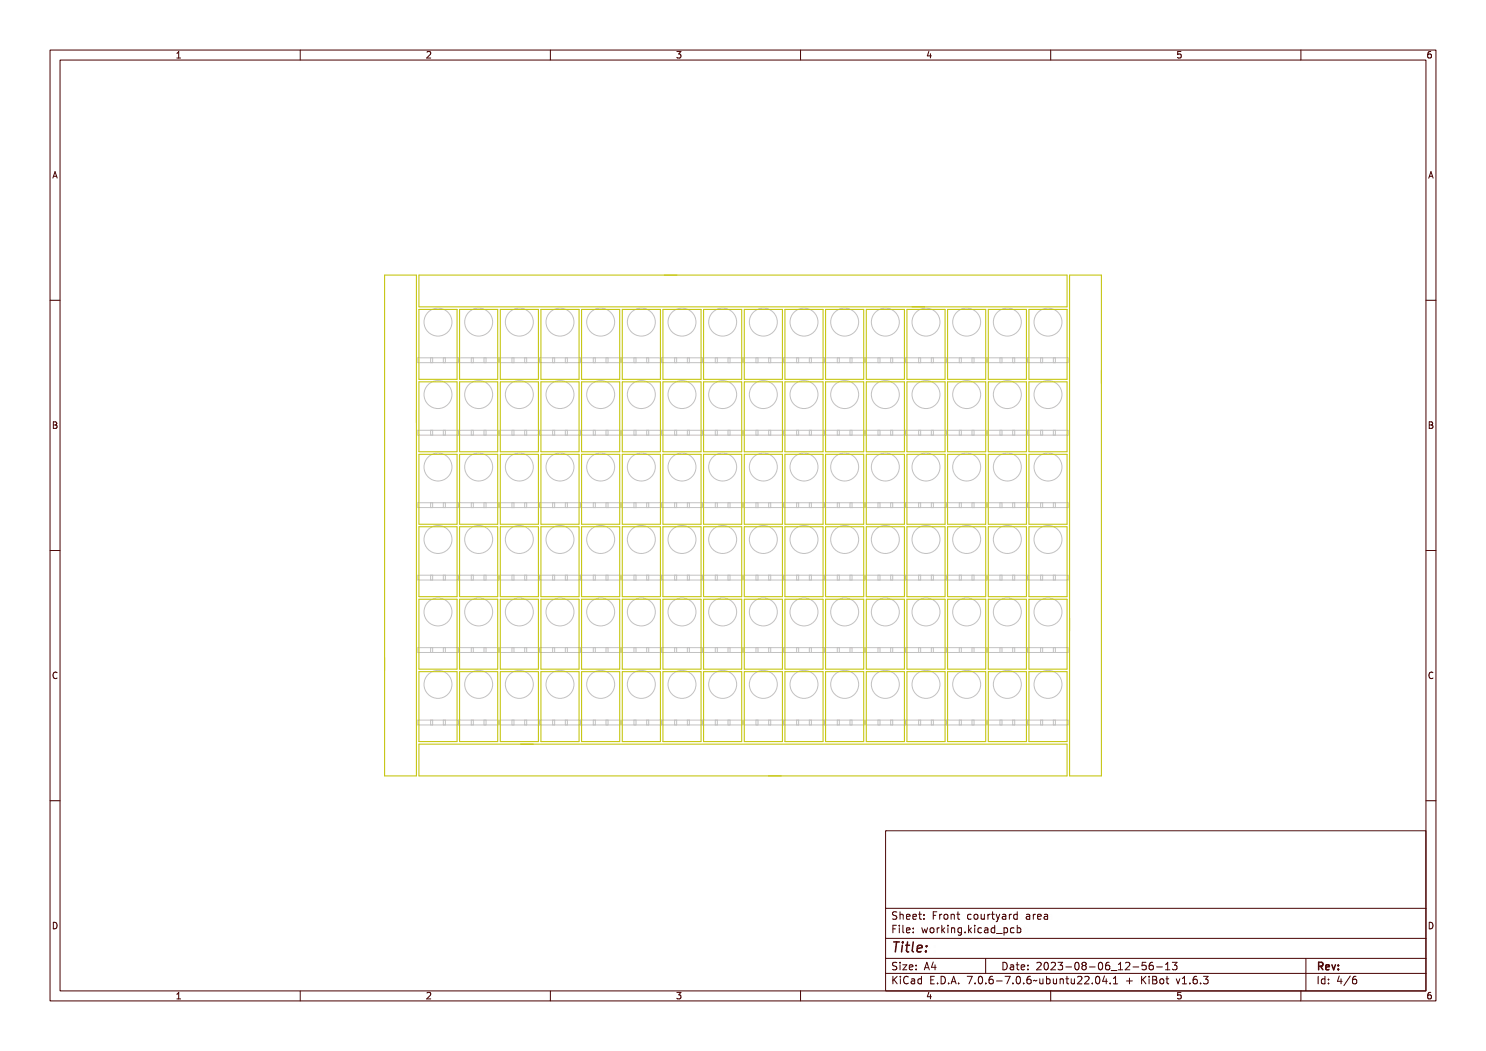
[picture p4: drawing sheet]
<svg xmlns="http://www.w3.org/2000/svg" width="297mm" height="210mm" viewBox="0 0 297 210" stroke-linecap="round" stroke-linejoin="round" font-family="sans-serif">
<defs><g id="words">
<text font-size="2.7" fill="#480000" x="178" y="190.3">Title:</text>
<g font-size="2" fill="#480000">
<text x="178" y="183.7">Sheet: Front courtyard area</text>
<text x="178" y="186.5">File: working.kicad_pcb</text>
<text x="178" y="193.9">Size: A4</text>
<text x="178" y="196.6">KiCad E.D.A. 7.0.6-7.0.6~ubuntu22.04.1 + KiBot v1.6.3</text>
<text x="200" y="193.9">Date: 2023-08-06_12-56-13</text>
<text x="263" y="196.6">Id: 4/6</text>
<text x="263" y="193.9">Rev:</text>
</g>
<g font-size="1.7" fill="#480000">
<text x="35" y="11.7">1</text>
<text x="85" y="11.7">2</text>
<text x="135" y="11.7">3</text>
<text x="185" y="11.7">4</text>
<text x="235" y="11.7">5</text>
<text x="285" y="11.7">6</text>
<text x="10.5" y="35.7">A</text>
<text x="285.5" y="35.7">A</text>
<text x="10.5" y="85.6">B</text>
<text x="285.5" y="85.6">B</text>
<text x="10.5" y="135.7">C</text>
<text x="285.5" y="135.7">C</text>
<text x="10.5" y="185.6">D</text>
<text x="285.5" y="185.6">D</text>
<text x="35" y="199.7">1</text>
<text x="85" y="199.7">2</text>
<text x="135" y="199.7">3</text>
<text x="185" y="199.7">4</text>
<text x="235" y="199.7">5</text>
<text x="285" y="199.7">6</text>
</g>
</g></defs>
<g fill="none" stroke="#c2c2c2" stroke-width=".2">
<path d="M83.5 71.5h8.1v1h-8.1zM86.1 71.5v1M86.5 71.5v1M88.6 71.5v1M89 71.5v1M91.7 71.5h8v1h-8zM94.2 71.5v1M94.6 71.5v1M96.7 71.5v1M97.1 71.5v1M99.8 71.5h8v1h-8zM102.3 71.5v1"/>
<path d="M102.7 71.5v1M104.9 71.5v1M105.3 71.5v1M107.9 71.5h8v1h-8zM110.5 71.5v1M110.9 71.5v1M113 71.5v1M113.4 71.5v1M116 71.5h8.1v1h-8.1zM118.6 71.5v1M119 71.5v1M121.1 71.5v1"/>
<path d="M121.5 71.5v1M124.2 71.5h8v1h-8zM126.7 71.5v1M127.1 71.5v1M129.2 71.5v1M129.7 71.5v1M132.3 71.5h8v1h-8zM134.8 71.5v1M135.2 71.5v1M137.4 71.5v1M137.8 71.5v1M140.4 71.5h8.1v1h-8.1z"/>
<path d="M143 71.5v1M143.4 71.5v1M145.5 71.5v1M145.9 71.5v1M148.6 71.5h8v1h-8zM151.1 71.5v1M151.5 71.5v1M153.6 71.5v1M154 71.5v1M156.7 71.5h8v1h-8zM159.2 71.5v1M159.6 71.5v1"/>
<path d="M161.8 71.5v1M162.2 71.5v1M164.8 71.5h8v1h-8zM167.3 71.5v1M167.8 71.5v1M169.9 71.5v1M170.3 71.5v1M172.9 71.5h8.1v1h-8.1zM175.5 71.5v1M175.9 71.5v1M178 71.5v1M178.4 71.5v1"/>
<path d="M181.1 71.5h8v1h-8zM183.6 71.5v1M184 71.5v1M186.1 71.5v1M186.6 71.5v1M189.2 71.5h8v1h-8zM191.7 71.5v1M192.1 71.5v1M194.3 71.5v1M194.7 71.5v1M197.3 71.5h8v1h-8zM199.9 71.5v1"/>
<path d="M200.3 71.5v1M202.4 71.5v1M202.8 71.5v1M205.4 71.5h8.1v1h-8.1zM208 71.5v1M208.4 71.5v1M210.5 71.5v1M210.9 71.5v1M83.5 86h8.1v.9h-8.1zM86.1 86v.9M86.5 86v.9M88.6 86v.9"/>
<path d="M89 86v.9M91.7 86h8v.9h-8zM94.2 86v.9M94.6 86v.9M96.7 86v.9M97.1 86v.9M99.8 86h8v.9h-8zM102.3 86v.9M102.7 86v.9M104.9 86v.9M105.3 86v.9M107.9 86h8v.9h-8z"/>
<path d="M110.5 86v.9M110.9 86v.9M113 86v.9M113.4 86v.9M116 86h8.1v.9h-8.1zM118.6 86v.9M119 86v.9M121.1 86v.9M121.5 86v.9M124.2 86h8v.9h-8zM126.7 86v.9M127.1 86v.9"/>
<path d="M129.2 86v.9M129.7 86v.9M132.3 86h8v.9h-8zM134.8 86v.9M135.2 86v.9M137.4 86v.9M137.8 86v.9M140.4 86h8.1v.9h-8.1zM143 86v.9M143.4 86v.9M145.5 86v.9M145.9 86v.9"/>
<path d="M148.6 86h8v.9h-8zM151.1 86v.9M151.5 86v.9M153.6 86v.9M154 86v.9M156.7 86h8v.9h-8zM159.2 86v.9M159.6 86v.9M161.8 86v.9M162.2 86v.9M164.8 86h8v.9h-8zM167.3 86v.9"/>
<path d="M167.8 86v.9M169.9 86v.9M170.3 86v.9M172.9 86h8.1v.9h-8.1zM175.5 86v.9M175.9 86v.9M178 86v.9M178.4 86v.9M181.1 86h8v.9h-8zM183.6 86v.9M184 86v.9M186.1 86v.9"/>
<path d="M186.6 86v.9M189.2 86h8v.9h-8zM191.7 86v.9M192.1 86v.9M194.3 86v.9M194.7 86v.9M197.3 86h8v.9h-8zM199.9 86v.9M200.3 86v.9M202.4 86v.9M202.8 86v.9M205.4 86h8.1v.9h-8.1z"/>
<path d="M208 86v.9M208.4 86v.9M210.5 86v.9M210.9 86v.9M83.5 100.5h8.1v.9h-8.1zM83.5 114.9h8.1v1h-8.1zM86.1 100.5v.9M86.1 114.9v1M86.5 100.5v.9M86.5 114.9v1M88.6 100.5v.9M88.6 114.9v1"/>
<path d="M89 100.5v.9M89 114.9v1M91.7 100.5h8v.9h-8zM91.7 114.9h8v1h-8zM94.2 100.5v.9M94.2 114.9v1M94.6 100.5v.9M94.6 114.9v1M96.7 100.5v.9M96.7 114.9v1M97.1 100.5v.9M97.1 114.9v1"/>
<path d="M99.8 100.5h8v.9h-8zM99.8 114.9h8v1h-8zM102.3 100.5v.9M102.3 114.9v1M102.7 100.5v.9M102.7 114.9v1M104.9 100.5v.9M104.9 114.9v1M105.3 100.5v.9M105.3 114.9v1M107.9 100.5h8v.9h-8zM107.9 114.9h8v1h-8z"/>
<path d="M110.5 100.5v.9M110.5 114.9v1M110.9 100.5v.9M110.9 114.9v1M113 100.5v.9M113 114.9v1M113.4 100.5v.9M113.4 114.9v1M116 100.5h8.1v.9h-8.1zM116 114.9h8.1v1h-8.1zM118.6 100.5v.9M118.6 114.9v1"/>
<path d="M119 100.5v.9M119 114.9v1M121.1 100.5v.9M121.1 114.9v1M121.5 100.5v.9M121.5 114.9v1M124.2 100.5h8v.9h-8zM124.2 114.9h8v1h-8zM126.7 100.5v.9M126.7 114.9v1M127.1 100.5v.9M127.1 114.9v1"/>
<path d="M129.2 100.5v.9M129.2 114.9v1M129.7 100.5v.9M129.7 114.9v1M132.3 100.5h8v.9h-8zM132.3 114.9h8v1h-8zM134.8 100.5v.9M134.8 114.9v1M135.2 100.5v.9M135.2 114.9v1M137.4 100.5v.9M137.4 114.9v1"/>
<path d="M137.8 100.5v.9M137.8 114.9v1M140.4 100.5h8.1v.9h-8.1zM140.4 114.9h8.1v1h-8.1zM143 100.5v.9M143 114.9v1M143.4 100.5v.9M143.4 114.9v1M145.5 100.5v.9M145.5 114.9v1M145.9 100.5v.9M145.9 114.9v1"/>
<path d="M148.6 100.5h8v.9h-8zM148.6 114.9h8v1h-8zM151.1 100.5v.9M151.1 114.9v1M151.5 100.5v.9M151.5 114.9v1M153.6 100.5v.9M153.6 114.9v1M154 100.5v.9M154 114.9v1M156.7 100.5h8v.9h-8zM156.7 114.9h8v1h-8z"/>
<path d="M159.2 100.5v.9M159.2 114.9v1M159.6 100.5v.9M159.6 114.9v1M161.8 100.5v.9M161.8 114.9v1M162.2 100.5v.9M162.2 114.9v1M164.8 100.5h8v.9h-8zM164.8 114.9h8v1h-8zM167.3 100.5v.9M167.3 114.9v1"/>
<path d="M167.8 100.5v.9M167.8 114.9v1M169.9 100.5v.9M169.9 114.9v1M170.3 100.5v.9M170.3 114.9v1M172.9 100.5h8.1v.9h-8.1zM172.9 114.9h8.1v1h-8.1zM175.5 100.5v.9M175.5 114.9v1M175.9 100.5v.9M175.9 114.9v1"/>
<path d="M178 100.5v.9M178 114.9v1M178.4 100.5v.9M178.4 114.9v1M181.1 100.5h8v.9h-8zM181.1 114.9h8v1h-8zM183.6 100.5v.9M183.6 114.9v1M184 100.5v.9M184 114.9v1M186.1 100.5v.9M186.1 114.9v1"/>
<path d="M186.6 100.5v.9M186.6 114.9v1M189.2 100.5h8v.9h-8zM189.2 114.9h8v1h-8zM191.7 100.5v.9M191.7 114.9v1M192.1 100.5v.9M192.1 114.9v1M194.3 100.5v.9M194.3 114.9v1M194.7 100.5v.9M194.7 114.9v1"/>
<path d="M197.3 100.5h8v.9h-8zM197.3 114.9h8v1h-8zM199.9 100.5v.9M199.9 114.9v1M200.3 100.5v.9M200.3 114.9v1M202.4 100.5v.9M202.4 114.9v1M202.8 100.5v.9M202.8 114.9v1M205.4 100.5h8.1v.9h-8.1zM205.4 114.9h8.1v1h-8.1z"/>
<path d="M208 100.5v.9M208 114.9v1M208.4 100.5v.9M208.4 114.9v1M210.5 100.5v.9M210.5 114.9v1M210.9 100.5v.9M210.9 114.9v1M83.5 129.4h8.1v1h-8.1zM86.1 129.4v1M86.5 129.4v1M88.6 129.4v1"/>
<path d="M89 129.4v1M91.7 129.4h8v1h-8zM94.2 129.4v1M94.6 129.4v1M96.7 129.4v1M97.1 129.4v1M99.8 129.4h8v1h-8zM102.3 129.4v1M102.7 129.4v1M104.9 129.4v1M105.3 129.4v1M107.9 129.4h8v1h-8z"/>
<path d="M110.5 129.4v1M110.9 129.4v1M113 129.4v1M113.4 129.4v1M116 129.4h8.1v1h-8.1zM118.6 129.4v1M119 129.4v1M121.1 129.4v1M121.5 129.4v1M124.2 129.4h8v1h-8zM126.7 129.4v1M127.1 129.4v1"/>
<path d="M129.2 129.4v1M129.7 129.4v1M132.3 129.4h8v1h-8zM134.8 129.4v1M135.2 129.4v1M137.4 129.4v1M137.8 129.4v1M140.4 129.4h8.1v1h-8.1zM143 129.4v1M143.4 129.4v1M145.5 129.4v1M145.9 129.4v1"/>
<path d="M148.6 129.4h8v1h-8zM151.1 129.4v1M151.5 129.4v1M153.6 129.4v1M154 129.4v1M156.7 129.4h8v1h-8zM159.2 129.4v1M159.6 129.4v1M161.8 129.4v1M162.2 129.4v1M164.8 129.4h8v1h-8zM167.3 129.4v1"/>
<path d="M167.8 129.4v1M169.9 129.4v1M170.3 129.4v1M172.9 129.4h8.1v1h-8.1zM175.5 129.4v1M175.9 129.4v1M178 129.4v1M178.4 129.4v1M181.1 129.4h8v1h-8zM183.6 129.4v1M184 129.4v1M186.1 129.4v1"/>
<path d="M186.6 129.4v1M189.2 129.4h8v1h-8zM191.7 129.4v1M192.1 129.4v1M194.3 129.4v1M194.7 129.4v1M197.3 129.4h8v1h-8zM199.9 129.4v1M200.3 129.4v1M202.4 129.4v1M202.8 129.4v1M205.4 129.4h8.1v1h-8.1z"/>
<path d="M208 129.4v1M208.4 129.4v1M210.5 129.4v1M210.9 129.4v1M83.5 143.9h8.1v1h-8.1zM86.1 143.9v1M86.5 143.9v1M88.6 143.9v1M89 143.9v1M91.7 143.9h8v1h-8zM94.2 143.9v1M94.6 143.9v1"/>
<path d="M96.7 143.9v1M97.1 143.9v1M99.8 143.9h8v1h-8zM102.3 143.9v1M102.7 143.9v1M104.9 143.9v1M105.3 143.9v1M107.9 143.9h8v1h-8zM110.5 143.9v1M110.9 143.9v1M113 143.9v1M113.4 143.9v1"/>
<path d="M116 143.9h8.1v1h-8.1zM118.6 143.9v1M119 143.9v1M121.1 143.9v1M121.5 143.9v1M124.2 143.9h8v1h-8zM126.7 143.9v1M127.1 143.9v1M129.2 143.9v1M129.7 143.9v1M132.3 143.9h8v1h-8zM134.8 143.9v1"/>
<path d="M135.2 143.9v1M137.4 143.9v1M137.8 143.9v1M140.4 143.9h8.1v1h-8.1zM143 143.9v1M143.4 143.9v1M145.5 143.9v1M145.9 143.9v1M148.6 143.9h8v1h-8zM151.1 143.9v1M151.5 143.9v1M153.6 143.9v1"/>
<path d="M154 143.9v1M156.7 143.9h8v1h-8zM159.2 143.9v1M159.6 143.9v1M161.8 143.9v1M162.2 143.9v1M164.8 143.9h8v1h-8zM167.3 143.9v1M167.8 143.9v1M169.9 143.9v1M170.3 143.9v1M172.9 143.9h8.1v1h-8.1z"/>
<path d="M175.5 143.9v1M175.9 143.9v1M178 143.9v1M178.4 143.9v1M181.1 143.9h8v1h-8zM183.6 143.9v1M184 143.9v1M186.1 143.9v1M186.6 143.9v1M189.2 143.9h8v1h-8zM191.7 143.9v1M192.1 143.9v1"/>
<path d="M194.3 143.9v1M194.7 143.9v1M197.3 143.9h8v1h-8zM199.9 143.9v1M200.3 143.9v1M202.4 143.9v1M202.8 143.9v1M205.4 143.9h8.1v1h-8.1zM208 143.9v1M208.4 143.9v1M210.5 143.9v1M210.9 143.9v1"/>
<circle cx="87.5" cy="78.8" r="2.79"/>
<circle cx="87.5" cy="64.4" r="2.79"/>
<circle cx="95.7" cy="78.8" r="2.79"/>
<circle cx="95.7" cy="64.4" r="2.79"/>
<circle cx="103.8" cy="78.8" r="2.79"/>
<circle cx="103.8" cy="64.4" r="2.79"/>
<circle cx="111.9" cy="78.8" r="2.79"/>
<circle cx="111.9" cy="64.4" r="2.79"/>
<circle cx="120.1" cy="78.8" r="2.79"/>
<circle cx="120.1" cy="64.4" r="2.79"/>
<circle cx="128.2" cy="78.8" r="2.79"/>
<circle cx="128.2" cy="64.4" r="2.79"/>
<circle cx="136.3" cy="78.8" r="2.79"/>
<circle cx="136.3" cy="64.4" r="2.79"/>
<circle cx="144.4" cy="78.8" r="2.79"/>
<circle cx="144.4" cy="64.4" r="2.79"/>
<circle cx="152.6" cy="78.8" r="2.79"/>
<circle cx="152.6" cy="64.4" r="2.79"/>
<circle cx="160.7" cy="78.8" r="2.79"/>
<circle cx="160.7" cy="64.4" r="2.79"/>
<circle cx="168.8" cy="78.8" r="2.79"/>
<circle cx="168.8" cy="64.4" r="2.79"/>
<circle cx="176.9" cy="78.8" r="2.79"/>
<circle cx="176.9" cy="64.4" r="2.79"/>
<circle cx="185.1" cy="78.8" r="2.79"/>
<circle cx="185.1" cy="64.4" r="2.79"/>
<circle cx="193.2" cy="78.8" r="2.79"/>
<circle cx="193.2" cy="64.4" r="2.79"/>
<circle cx="201.3" cy="78.8" r="2.79"/>
<circle cx="201.3" cy="64.4" r="2.79"/>
<circle cx="209.5" cy="78.8" r="2.79"/>
<circle cx="209.5" cy="64.4" r="2.79"/>
<circle cx="87.5" cy="93.3" r="2.79"/>
<circle cx="95.7" cy="93.3" r="2.79"/>
<circle cx="103.8" cy="93.3" r="2.79"/>
<circle cx="111.9" cy="93.3" r="2.79"/>
<circle cx="120.1" cy="93.3" r="2.79"/>
<circle cx="128.2" cy="93.3" r="2.79"/>
<circle cx="136.3" cy="93.3" r="2.79"/>
<circle cx="144.4" cy="93.3" r="2.79"/>
<circle cx="152.6" cy="93.3" r="2.79"/>
<circle cx="160.7" cy="93.3" r="2.79"/>
<circle cx="168.8" cy="93.3" r="2.79"/>
<circle cx="176.9" cy="93.3" r="2.79"/>
<circle cx="185.1" cy="93.3" r="2.79"/>
<circle cx="193.2" cy="93.3" r="2.79"/>
<circle cx="201.3" cy="93.3" r="2.79"/>
<circle cx="209.5" cy="93.3" r="2.79"/>
<circle cx="87.5" cy="107.8" r="2.79"/>
<circle cx="95.7" cy="107.8" r="2.79"/>
<circle cx="103.8" cy="107.8" r="2.79"/>
<circle cx="111.9" cy="107.8" r="2.79"/>
<circle cx="120.1" cy="107.8" r="2.79"/>
<circle cx="128.2" cy="107.8" r="2.79"/>
<circle cx="136.3" cy="107.8" r="2.79"/>
<circle cx="144.4" cy="107.8" r="2.79"/>
<circle cx="152.6" cy="107.8" r="2.79"/>
<circle cx="160.7" cy="107.8" r="2.79"/>
<circle cx="168.8" cy="107.8" r="2.79"/>
<circle cx="176.9" cy="107.8" r="2.79"/>
<circle cx="185.1" cy="107.8" r="2.79"/>
<circle cx="193.2" cy="107.8" r="2.79"/>
<circle cx="201.3" cy="107.8" r="2.79"/>
<circle cx="209.5" cy="107.8" r="2.79"/>
<circle cx="87.5" cy="136.8" r="2.79"/>
<circle cx="87.5" cy="122.3" r="2.79"/>
<circle cx="95.7" cy="136.8" r="2.79"/>
<circle cx="95.7" cy="122.3" r="2.79"/>
<circle cx="103.8" cy="136.8" r="2.79"/>
<circle cx="103.8" cy="122.3" r="2.79"/>
<circle cx="111.9" cy="136.8" r="2.79"/>
<circle cx="111.9" cy="122.3" r="2.79"/>
<circle cx="120.1" cy="136.8" r="2.79"/>
<circle cx="120.1" cy="122.3" r="2.79"/>
<circle cx="128.2" cy="136.8" r="2.79"/>
<circle cx="128.2" cy="122.3" r="2.79"/>
<circle cx="136.3" cy="136.8" r="2.79"/>
<circle cx="136.3" cy="122.3" r="2.79"/>
<circle cx="144.4" cy="136.8" r="2.79"/>
<circle cx="144.4" cy="122.3" r="2.79"/>
<circle cx="152.6" cy="136.8" r="2.79"/>
<circle cx="152.6" cy="122.3" r="2.79"/>
<circle cx="160.7" cy="136.8" r="2.79"/>
<circle cx="160.7" cy="122.3" r="2.79"/>
<circle cx="168.8" cy="136.8" r="2.79"/>
<circle cx="168.8" cy="122.3" r="2.79"/>
<circle cx="176.9" cy="136.8" r="2.79"/>
<circle cx="176.9" cy="122.3" r="2.79"/>
<circle cx="185.1" cy="136.8" r="2.79"/>
<circle cx="185.1" cy="122.3" r="2.79"/>
<circle cx="193.2" cy="136.8" r="2.79"/>
<circle cx="193.2" cy="122.3" r="2.79"/>
<circle cx="201.3" cy="136.8" r="2.79"/>
<circle cx="201.3" cy="122.3" r="2.79"/>
<circle cx="209.5" cy="136.8" r="2.79"/>
<circle cx="209.5" cy="122.3" r="2.79"/>
</g>
<g fill="none" stroke="#c2c200" stroke-width=".2">
<path d="M76.9 55h6.3v100h-6.3zM83.7 55h129.6v6.3h-129.6zM213.8 55h6.3v100h-6.3zM83.7 76.3h7.7v14h-7.7zM83.7 61.8h7.7v14h-7.7zM91.9 76.3h7.6v14h-7.6zM91.9 61.8h7.6v14h-7.6zM100 76.3h7.6v14h-7.6zM100 61.8h7.6v14h-7.6zM108.1 76.3h7.6v14h-7.6zM108.1 61.8h7.6v14h-7.6zM116.2 76.3h7.7v14h-7.7z"/>
<path d="M116.2 61.8h7.7v14h-7.7zM124.4 61.8h7.6v14h-7.6zM124.4 76.3h7.6v14h-7.6zM132.5 76.3h7.6v14h-7.6zM132.5 61.8h7.6v14h-7.6zM140.6 76.3h7.6v14h-7.6zM140.6 61.8h7.6v14h-7.6zM148.8 76.3h7.6v14h-7.6zM148.8 61.8h7.6v14h-7.6zM156.9 76.3h7.6v14h-7.6zM156.9 61.8h7.6v14h-7.6zM165 76.3h7.6v14h-7.6z"/>
<path d="M165 61.8h7.6v14h-7.6zM173.1 76.3h7.7v14h-7.7zM173.1 61.8h7.7v14h-7.7zM181.3 76.3h7.6v14h-7.6zM181.3 61.8h7.6v14h-7.6zM189.4 76.3h7.6v14h-7.6zM189.4 61.8h7.6v14h-7.6zM197.5 76.3h7.6v14h-7.6zM197.5 61.8h7.6v14h-7.6zM205.7 76.3h7.6v14h-7.6zM205.7 61.8h7.6v14h-7.6zM83.7 90.8h7.7v14h-7.7z"/>
<path d="M91.9 90.8h7.6v14h-7.6zM100 90.8h7.6v14h-7.6zM108.1 90.8h7.6v14h-7.6zM116.2 90.8h7.7v14h-7.7zM124.4 90.8h7.6v14h-7.6zM132.5 90.8h7.6v14h-7.6zM140.6 90.8h7.6v14h-7.6zM148.8 90.8h7.6v14h-7.6zM156.9 90.8h7.6v14h-7.6zM165 90.8h7.6v14h-7.6zM173.1 90.8h7.7v14h-7.7zM181.3 90.8h7.6v14h-7.6z"/>
<path d="M189.4 90.8h7.6v14h-7.6zM197.5 90.8h7.6v14h-7.6zM205.7 90.8h7.6v14h-7.6zM83.7 119.7h7.7v14h-7.7zM83.7 105.3h7.7v13.9h-7.7zM91.9 105.3h7.6v13.9h-7.6zM91.9 119.7h7.6v14h-7.6zM100 119.7h7.6v14h-7.6zM100 105.3h7.6v13.9h-7.6zM108.1 119.7h7.6v14h-7.6zM108.1 105.3h7.6v13.9h-7.6zM116.2 119.7h7.7v14h-7.7z"/>
<path d="M116.2 105.3h7.7v13.9h-7.7zM124.4 105.3h7.6v13.9h-7.6zM124.4 119.7h7.6v14h-7.6zM132.5 119.7h7.6v14h-7.6zM132.5 105.3h7.6v13.9h-7.6zM140.6 119.7h7.6v14h-7.6zM140.6 105.3h7.6v13.9h-7.6zM148.8 119.7h7.6v14h-7.6zM148.8 105.3h7.6v13.9h-7.6zM156.9 119.7h7.6v14h-7.6zM156.9 105.3h7.6v13.9h-7.6zM165 105.3h7.6v13.9h-7.6z"/>
<path d="M165 119.7h7.6v14h-7.6zM173.1 105.3h7.7v13.9h-7.7zM173.1 119.7h7.7v14h-7.7zM181.3 119.7h7.6v14h-7.6zM181.3 105.3h7.6v13.9h-7.6zM189.4 119.7h7.6v14h-7.6zM189.4 105.3h7.6v13.9h-7.6zM197.5 119.7h7.6v14h-7.6zM197.5 105.3h7.6v13.9h-7.6zM205.7 119.7h7.6v14h-7.6zM205.7 105.3h7.6v13.9h-7.6zM83.7 134.2h7.7v14h-7.7z"/>
<path d="M91.9 134.2h7.6v14h-7.6zM100 134.2h7.6v14h-7.6zM108.1 134.2h7.6v14h-7.6zM116.2 134.2h7.7v14h-7.7zM124.4 134.2h7.6v14h-7.6zM132.5 134.2h7.6v14h-7.6zM140.6 134.2h7.6v14h-7.6zM148.8 134.2h7.6v14h-7.6zM156.9 134.2h7.6v14h-7.6zM165 134.2h7.6v14h-7.6zM173.1 134.2h7.7v14h-7.7zM181.3 134.2h7.6v14h-7.6z"/>
<path d="M189.4 134.2h7.6v14h-7.6zM197.5 134.2h7.6v14h-7.6zM205.7 134.2h7.6v14h-7.6zM83.7 148.7h129.6v6.3h-129.6z"/>
</g>
<g fill="none" stroke="#480000" stroke-width=".2">
<path d="M10 10h277v190h-277zM12 12h273v186h-273zM60 10v2M110 10v2M160 10v2M210 10v2M260 10v2M10 60h2M285 60h2M10 110h2M285 110h2M10 160h2"/>
<path d="M285 160h2M177 166h108v32h-108zM60 198v2M110 198v2M160 198v2M177 181.5h108M177 187.5h108M177 191.5h108M177 194.5h108M178.1 195.2h.2v.6l.6-.6h.3l-.6 .6 .6 .8h-.2l-.5-.7-.2 .2v.5h-.2zM178.2 185h.9v.2h-.7v.4h.6v.2h-.6v.7h-.2zM178.3 182.4l.5-.1h.2v.2a.31 .31 0 0 0-.5-.1 .31 .31 0 0 0 0 .5 .5 .5 0 0 1 .6 .6 .5 .5 0 0 1-.8 .2l-.1-.2a.34 .34 0 0 0 .4 .1 .34 .34 0 0 0 .1-.5 .47 .47 0 0 1-.5-.2 .47 .47 0 0 1 .1-.5z"/>
<path d="M178.3 192.5l.5-.1h.2v.2a.31 .31 0 0 0-.5-.1 .31 .31 0 0 0 0 .5 .5 .5 0 0 1 .6 .6 .5 .5 0 0 1-.8 .2l-.1-.2a.34 .34 0 0 0 .4 .1 .34 .34 0 0 0 .1-.5 .47 .47 0 0 1-.5-.2 .47 .47 0 0 1 .1-.5zM179.4 182.2h.2v.6a.35 .35 0 0 1 .4-.1 .35 .35 0 0 1 .2 .4v.6h-.2v-.8h-.4v.8h-.2zM179.5 185.4h.4v.9h.4v.2h-.9v-.2h.3v-.8h-.2zM179.5 192.8h.4v.9h.4v.1h-.9v-.1h.3v-.8h-.2zM179.5 195.6h.4v.9h.4v.1h-.9v-.1h.3v-.8h-.2zM179.7 184.9h.2v.3h-.2zM179.7 192.3h.2v.3h-.2zM179.7 195.1h.2v.3h-.2zM180.6 184.9h.4v1.3l.4 .1v.2l-.5-.2v-1.2h-.3zM180.6 192.8h.8l-.6 .9h.6v.1h-.8l.6-.9h-.6zM180.7 182.8l.1-.1a.49 .49 0 0 1 .5 0 .49 .49 0 0 1 .2 .5h-.8a.42 .42 0 0 0 .3 .4 .42 .42 0 0 0 .4-.1 .47 .47 0 0 1-.4 .3 .47 .47 0 0 1-.4-.3zM180.7 195.4a.4 .4 0 0 1 .4-.3 .4 .4 0 0 1 .4 .3 .56 .56 0 0 0-.8 .4 .56 .56 0 0 0 .5 .7l.3-.1a.43 .43 0 0 1-.5 .3 .43 .43 0 0 1-.4-.4v-.6z"/>
<path d="M180.8 182.9l.4-.1 .1 .3h-.6zM181.8 195.6l.3-.1a.43 .43 0 0 1 .5 .5v.6h-.1v-.1a.38 .38 0 0 1-.5 .2 .38 .38 0 0 1-.2-.5 .38 .38 0 0 1 .4-.2h.3a.35 .35 0 0 0-.3-.4 .35 .35 0 0 0-.4 .2zM181.9 182.8l.1-.1a.49 .49 0 0 1 .5 0 .49 .49 0 0 1 .2 .5h-.8a.42 .42 0 0 0 .3 .4 .42 .42 0 0 0 .5-.1 .47 .47 0 0 1-.5 .3 .47 .47 0 0 1-.4-.3zM181.9 185.5l.1-.1a.49 .49 0 0 1 .5 0 .49 .49 0 0 1 .2 .5h-.8a.42 .42 0 0 0 .3 .4 .42 .42 0 0 0 .5-.1 .47 .47 0 0 1-.5 .3 .47 .47 0 0 1-.4-.3zM181.9 192.9l.1-.1a.49 .49 0 0 1 .5 0 .49 .49 0 0 1 .2 .5h-.8a.42 .42 0 0 0 .3 .4 .42 .42 0 0 0 .5-.1 .47 .47 0 0 1-.5 .3 .47 .47 0 0 1-.4-.3zM182 196.2l.5-.1a.31 .31 0 0 1-.2 .4 .31 .31 0 0 1-.4-.1zM182 182.9l.4-.1 .1 .3h-.6zM182 185.6l.4-.1 .1 .3h-.6zM182 193l.4-.1 .1 .3h-.6zM183 195.7l.4-.2 .2 .2v-.6h.2v1.5h-.2v-.1a.42 .42 0 0 1-.5 .1 .42 .42 0 0 1-.2-.5zM183.2 195.8l.1-.1a.4 .4 0 0 1 .3 .4 .4 .4 0 0 1-.3 .4l-.2-.2zM183.2 182.3h.2v.4h.4v.1h-.4v.7l.4 .1v.1h-.4l-.1-.1-.1-.8h-.3v-.1h.3z"/>
<path d="M183.3 185.4h.2v.3h-.2zM183.3 186.2h.2v.3h-.2zM183.3 192.8h.2v.3h-.2zM183.3 193.6h.2v.2h-.2zM184.5 182.7h.2v.3h-.2zM184.5 183.5h.2v.2h-.2zM185.2 185.4h.2l.2 .8 .1-.5h.2l.2 .5 .1-.8h.2l-.2 1.1h-.2l-.2-.7-.2 .7h-.1zM185.4 195.2h.9v.2h-.7v.4h.6v.2h-.6v.5h.7v.1h-.9zM185.7 192.4h.2l.5 1.4h-.2l-.1-.3h-.5l-.1 .3h-.2zM185.8 192.6l.2 .7h-.4zM186.6 182.3h.9v.2h-.7v.4h.6v.2h-.6v.6h-.2zM186.8 185.6l.1-.1a.39 .39 0 0 1 .4 .4 .39 .39 0 0 1-.4 .4l-.1-.2z"/>
<path d="M186.9 196.4h.2v.2h-.2zM187.1 192.4h.2v.9h.2v.2h-.2v.3h-.2v-.3h-.6zM187.1 192.6v.7h-.4zM187.8 195.2a.76 .76 0 0 1 .9 .7 .76 .76 0 0 1-.9 .7zM188 195.4a.57 .57 0 0 1 .5 .5 .57 .57 0 0 1-.5 .6zM188 182.7h.2v.2v-.1a.29 .29 0 0 1 .3-.2 .29 .29 0 0 1 .3 .3 .37 .37 0 0 0-.5-.1 .37 .37 0 0 0-.1 .4v.5h-.2zM188 185.4h.2v.2v-.1a.29 .29 0 0 1 .3-.2 .29 .29 0 0 1 .3 .3 .37 .37 0 0 0-.5-.1 .37 .37 0 0 0-.1 .4v.6h-.2zM189.1 184.9h.1v.9l.5-.4h.2l-.4 .4 .5 .7h-.2l-.4-.6-.2 .1v.5h-.1zM189.2 182.9l.1-.1a.39 .39 0 0 1 .4 .4 .39 .39 0 0 1-.4 .4l-.1-.2zM189.3 196.4h.3v.2h-.3zM190.2 182.7h.2v.1a.35 .35 0 0 1 .4-.1 .35 .35 0 0 1 .3 .4v.6h-.2l-.1-.8h-.3l-.1 .8h-.2zM190.3 185.4h.4v.9h.4v.2h-.9v-.2h.4v-.8h-.3z"/>
<path d="M190.5 195.2h.3l.4 1.4h-.2l-.1-.3h-.5l-.1 .3h-.2zM190.6 184.9h.1v.3h-.1zM190.6 195.4l.2 .7h-.4zM191.4 185.4h.2v.1a.35 .35 0 0 1 .4-.1 .35 .35 0 0 1 .3 .4v.7h-.2l-.1-.9h-.3l-.1 .9h-.2zM191.7 182.3h.1v.4h.4v.1h-.4v.7l.4 .1v.1h-.4l-.1-.1v-.8h-.3v-.1h.3zM191.7 196.4h.3v.2h-.3zM192.7 185.5l.3-.2 .3 .2v-.1h.2v1a.53 .53 0 0 1-.8 .4v-.2a.36 .36 0 0 0 .4 .1 .36 .36 0 0 0 .2-.4l-.1 .1a.53 .53 0 0 1-.7-.3 .53 .53 0 0 1 .2-.6zM192.8 185.6l.1-.1a.39 .39 0 0 1 .4 .4 .39 .39 0 0 1-.4 .4l-.1-.2zM193.8 195.2h.9l-.5 1.4h-.2l.5-1.2h-.7zM194 182.8a.39 .39 0 0 1 .4-.2 .39 .39 0 0 1 .3 .3 .4 .4 0 0 0-.6 0 .4 .4 0 0 0 0 .6 .4 .4 0 0 0 .6 0 .45 .45 0 0 1-.6 .3 .45 .45 0 0 1-.3-.6zM194.1 186.2h.3v.3h-.3zM195.1 184.9h.2v.9l.4-.4h.3l-.5 .4 .5 .7h-.2l-.4-.6-.1 .1v.5h-.2z"/>
<path d="M195.2 182.9l.1-.1a.39 .39 0 0 1 .4 .4 .39 .39 0 0 1-.4 .4l-.1-.2zM195.3 196.4h.3v.2h-.3zM196.2 182.7h.2v.8l.2 .1 .3-.2v-.7h.2v1h-.2v-.1a.35 .35 0 0 1-.4 .2 .35 .35 0 0 1-.3-.5zM196.3 185.4h.5v.9h.3v.2h-.9v-.2h.4v-.8h-.3zM196.3 195.4a.57 .57 0 0 1 .7 0 .57 .57 0 0 1 .1 .8 .5 .5 0 0 1-.6 .5 .5 .5 0 0 1-.3-.8zM196.5 195.4a.61 .61 0 0 1 .4 1l-.1 .1a.61 .61 0 0 1-.4-1zM196.6 184.9h.2v.3h-.2zM197 191.5v3M197.6 185.5a.39 .39 0 0 1 .4-.2 .39 .39 0 0 1 .3 .3 .4 .4 0 0 0-.6 0 .4 .4 0 0 0 0 .6 .4 .4 0 0 0 .6 0 .45 .45 0 0 1-.6 .3 .45 .45 0 0 1-.3-.6zM197.6 182.7h.2v.2v-.1a.29 .29 0 0 1 .4-.2 .29 .29 0 0 1 .2 .3 .37 .37 0 0 0-.4-.1 .37 .37 0 0 0-.2 .4v.5h-.2zM197.7 196.4h.3v.2h-.3zM198.7 185.4l.2-.1a.43 .43 0 0 1 .6 .5v.7h-.2v-.2a.38 .38 0 0 1-.5 .2 .38 .38 0 0 1-.2-.5 .38 .38 0 0 1 .5-.2h.2a.35 .35 0 0 0-.3-.4 .35 .35 0 0 0-.3 .2z"/>
<path d="M198.7 195.4a.38 .38 0 0 1 .4-.3 .38 .38 0 0 1 .3 .3 .43 .43 0 0 0-.5 0 .43 .43 0 0 0-.1 .5 .46 .46 0 0 1 .7 .1 .46 .46 0 0 1-.2 .6 .46 .46 0 0 1-.7-.2zM198.8 186l.5-.1a.31 .31 0 0 1-.1 .4 .31 .31 0 0 1-.4-.1zM198.9 182.3h.2v.4h.4v.1h-.4v.7l.4 .1v.1h-.4l-.2-.1v-.8h-.3v-.1h.3zM199.8 182.7h.1l.4 .8 .3-.8h.2l-.3 .7a.68 .68 0 0 1-.7 .8l.4-.5zM199.9 185.5l.3-.2 .3 .2v-.6h.2v1.6h-.2v-.2a.42 .42 0 0 1-.5 .1 .42 .42 0 0 1-.2-.5zM200 196h.5v.2h-.5zM200 185.6l.1-.1a.39 .39 0 0 1 .4 .4 .39 .39 0 0 1-.4 .4l-.1-.2zM200.1 192.4a.76 .76 0 0 1 1 .7 .76 .76 0 0 1-1 .7zM200.3 192.6a.57 .57 0 0 1 .6 .5 .57 .57 0 0 1-.6 .6zM200.9 186.8l1.2 .1zM201 195.2h.9l-.5 1.4h-.2l.5-1.2h-.7zM201.1 182.7l.2-.1a.43 .43 0 0 1 .6 .5v.6h-.2v-.1a.38 .38 0 0 1-.5 .2 .38 .38 0 0 1-.2-.5 .38 .38 0 0 1 .5-.2h.2a.35 .35 0 0 0-.2-.4 .35 .35 0 0 0-.4 .2z"/>
<path d="M201.2 183.3l.5-.1a.31 .31 0 0 1-.1 .4 .31 .31 0 0 1-.4-.1zM201.4 192.8l.3-.1a.43 .43 0 0 1 .5 .5v.6h-.1v-.1a.38 .38 0 0 1-.5 .2 .38 .38 0 0 1-.2-.5 .38 .38 0 0 1 .4-.2h.3a.35 .35 0 0 0-.3-.4 .35 .35 0 0 0-.4 .2zM201.6 193.4l.5-.1a.31 .31 0 0 1-.2 .4 .31 .31 0 0 1-.4-.1zM202.2 185.4h.2v.1a.53 .53 0 0 1 .8 .3 .53 .53 0 0 1-.6 .7l-.2-.2v.6h-.2zM202.4 182.7h.2v.2l.1-.1a.29 .29 0 0 1 .3-.2 .29 .29 0 0 1 .2 .3 .37 .37 0 0 0-.4-.1 .37 .37 0 0 0-.2 .4v.5h-.2zM202.5 185.6l.1-.1a.4 .4 0 0 1 .4 .4 .4 .4 0 0 1-.4 .4l-.2-.2zM202.5 196.4h.3v.2h-.3zM202.8 192.4h.2v.4h.4v.1h-.4v.7l.4 .1v.1h-.4l-.2-.1v-.8h-.3v-.1h.3zM203.5 182.8l.3-.2 .3 .2v-.6h.2v1.5h-.2v-.1a.42 .42 0 0 1-.5 .1 .42 .42 0 0 1-.2-.5zM203.5 195.4a.57 .57 0 0 1 .8 0 .57 .57 0 0 1 0 .8 .5 .5 0 0 1-.6 .5 .5 .5 0 0 1-.3-.8zM203.6 185.5a.39 .39 0 0 1 .4-.2 .39 .39 0 0 1 .3 .3 .4 .4 0 0 0-.5 0 .4 .4 0 0 0 0 .6 .4 .4 0 0 0 .5 0 .45 .45 0 0 1-.6 .3 .45 .45 0 0 1-.2-.6zM203.6 182.9l.1-.1a.4 .4 0 0 1 .4 .4 .4 .4 0 0 1-.4 .4l-.1-.2z"/>
<path d="M203.7 195.4a.61 .61 0 0 1 .4 1l-.1 .1a.61 .61 0 0 1-.3-1zM203.9 192.9l.1-.1a.49 .49 0 0 1 .5 0 .49 .49 0 0 1 .2 .5h-.8a.42 .42 0 0 0 .3 .4 .42 .42 0 0 0 .5-.1 .47 .47 0 0 1-.5 .3 .47 .47 0 0 1-.4-.3zM204 193l.4-.1 .1 .3h-.6zM204.7 184.9h.1v.6a.53 .53 0 0 1 .8 .3 .53 .53 0 0 1-.6 .7l-.2-.2v.2h-.1zM204.9 185.6l.1-.1a.39 .39 0 0 1 .4 .4 .39 .39 0 0 1-.4 .4l-.1-.2zM204.9 196.4h.3v.2h-.3zM205.3 192.8h.2v.3h-.2zM205.3 193.6h.2v.2h-.2zM205.9 182.7l.3-.1a.43 .43 0 0 1 .5 .5v.6h-.2v-.1a.38 .38 0 0 1-.5 .2 .38 .38 0 0 1-.2-.5 .38 .38 0 0 1 .5-.2h.2a.35 .35 0 0 0-.2-.4 .35 .35 0 0 0-.4 .2zM205.9 195.4a.38 .38 0 0 1 .4-.3 .38 .38 0 0 1 .3 .3 .43 .43 0 0 0-.5 0 .43 .43 0 0 0-.1 .5 .46 .46 0 0 1 .7 .1 .46 .46 0 0 1-.2 .6 .46 .46 0 0 1-.6-.2zM206.1 183.3l.4-.1a.31 .31 0 0 1-.1 .4 .31 .31 0 0 1-.4-.1zM207 196l1-.1a.49 .49 0 0 1-.8 .1l-.2 .2z"/>
<path d="M207.2 182.7h.2v.2l.1-.1a.29 .29 0 0 1 .3-.2 .29 .29 0 0 1 .2 .3 .37 .37 0 0 0-.4-.1 .37 .37 0 0 0-.2 .4v.5h-.2zM207.4 192.5a.53 .53 0 0 1 .8 .1 .53 .53 0 0 1-.3 .7l-.3 .4h.7v.1h-.9l.3-.5a.4 .4 0 0 0 .3-.4 .4 .4 0 0 0-.3-.4l-.3 .2zM208.3 195.6h.1l.1 .8 .2 .1 .2-.2v-.7h.2v1h-.2v-.1a.35 .35 0 0 1-.4 .2 .35 .35 0 0 1-.2-.5zM208.3 182.8l.2-.1a.49 .49 0 0 1 .5 0 .49 .49 0 0 1 .2 .5h-.8a.42 .42 0 0 0 .3 .4 .42 .42 0 0 0 .4-.1 .47 .47 0 0 1-.4 .3 .47 .47 0 0 1-.4-.3zM208.5 182.9l.3-.1 .2 .3h-.6zM208.7 192.6a.57 .57 0 0 1 .7 0 .57 .57 0 0 1 .1 .8 .5 .5 0 0 1-.6 .5 .5 .5 0 0 1-.3-.8zM208.9 192.6a.61 .61 0 0 1 .3 1l-.1 .1a.61 .61 0 0 1-.3-1zM209.5 195.1h.2v.6a.53 .53 0 0 1 .7 .3 .53 .53 0 0 1-.6 .7l-.1-.2v.1h-.2zM209.5 182.7l.3-.1a.43 .43 0 0 1 .5 .5v.6h-.2v-.1a.38 .38 0 0 1-.5 .2 .38 .38 0 0 1-.2-.5 .38 .38 0 0 1 .5-.2h.2a.35 .35 0 0 0-.2-.4 .35 .35 0 0 0-.4 .2zM209.7 183.3l.4-.1a.31 .31 0 0 1-.1 .4 .31 .31 0 0 1-.4-.1zM209.7 195.8l.1-.1a.4 .4 0 0 1 .4 .4 .4 .4 0 0 1-.4 .4l-.1-.2zM209.8 192.5a.53 .53 0 0 1 .8 .1 .53 .53 0 0 1-.3 .7l-.3 .4h.7v.1h-.9l.3-.5a.4 .4 0 0 0 .3-.4 .4 .4 0 0 0-.3-.4l-.3 .2z"/>
<path d="M210 198v2M210.7 195.6h.2v.8l.2 .1 .2-.2v-.7h.2v1h-.2v-.1a.35 .35 0 0 1-.4 .2 .35 .35 0 0 1-.2-.5zM211 192.4a.46 .46 0 0 1 .6 0 .46 .46 0 0 1 .1 .6l-.1 .1a.47 .47 0 0 1 .2 .7 .47 .47 0 0 1-.7 0l-.1-.2a.35 .35 0 0 0 .5 .1 .35 .35 0 0 0 0-.5h-.3v-.2a.29 .29 0 0 0 .4-.1 .29 .29 0 0 0-.1-.4 .29 .29 0 0 0-.4 .1h-.1zM211.9 195.6h.2v.1a.35 .35 0 0 1 .4-.1 .35 .35 0 0 1 .2 .4v.6h-.2v-.8h-.4v.8h-.2zM212.4 193.2h.5v.2h-.5zM213.3 195.2h.2v.4h.4v.1h-.4v.7l.4 .1v.1h-.4l-.2-.1v-.8h-.3v-.1h.3zM213.5 192.6a.57 .57 0 0 1 .7 0 .57 .57 0 0 1 .1 .8 .5 .5 0 0 1-.6 .5 .5 .5 0 0 1-.3-.8zM213.7 192.6a.61 .61 0 0 1 .3 1v.1a.61 .61 0 0 1-.4-1zM214.3 195.6h.2v.8l.2 .1 .2-.2v-.7h.2v1h-.2v-.1a.35 .35 0 0 1-.4 .2 .35 .35 0 0 1-.2-.5zM214.7 192.5a.41 .41 0 0 1 .7-.1 .41 .41 0 0 1-.2 .7 .42 .42 0 0 1 .2 .6 .42 .42 0 0 1-.7 0 .42 .42 0 0 1 .2-.6l-.3-.2zM215.5 195.3a.53 .53 0 0 1 .8 .1 .53 .53 0 0 1-.3 .7l-.3 .4h.6v.1h-.9l.4-.5a.4 .4 0 0 0 .3-.4 .4 .4 0 0 0-.3-.4l-.3 .2zM216 193.2h.5v.2h-.5z"/>
<path d="M216.7 195.3a.53 .53 0 0 1 .8 .1 .53 .53 0 0 1-.3 .7l-.3 .4h.6v.1h-.9l.4-.5a.4 .4 0 0 0 .3-.4 .4 .4 0 0 0-.3-.4l-.3 .2zM217.1 192.6a.57 .57 0 0 1 .7 0 .57 .57 0 0 1 .1 .8 .5 .5 0 0 1-.6 .5 .5 .5 0 0 1-.3-.8zM217.3 192.6a.61 .61 0 0 1 .3 1v.1a.61 .61 0 0 1-.4-1zM218.2 196.4h.2v.2h-.2zM218.3 192.6a.38 .38 0 0 1 .4-.3 .38 .38 0 0 1 .3 .3 .43 .43 0 0 0-.5 0 .43 .43 0 0 0-.1 .5 .46 .46 0 0 1 .6 .1 .46 .46 0 0 1-.1 .6 .46 .46 0 0 1-.7-.2zM219.2 195.4a.57 .57 0 0 1 .7 0 .57 .57 0 0 1 .1 .8 .5 .5 0 0 1-.7 .5 .5 .5 0 0 1-.3-.8zM219.2 194.2l1.3 .1zM219.4 195.4a.61 .61 0 0 1 .3 1l-.1 .1a.61 .61 0 0 1-.3-1zM220.7 192.5l.5-.1v1.3h.3v.1h-.8v-.1h.3v-1.1h-.3zM220.8 195.2h.2v.9h.2v.2h-.2v.3h-.2v-.3h-.6zM220.8 195.4v.7h-.4zM221.8 196.4h.2v.2h-.2z"/>
<path d="M221.8 192.5a.53 .53 0 0 1 .8 .1 .53 .53 0 0 1-.3 .7l-.3 .4h.7v.1h-.9l.3-.5a.4 .4 0 0 0 .4-.4 .4 .4 0 0 0-.4-.4l-.3 .2zM222.8 195.3l.5-.1v1.3h.3v.1h-.8v-.1h.3v-1.1h-.3zM223.2 193.2h.5v.2h-.5zM224.3 192.4h.7v.2h-.6v.3a.53 .53 0 0 1 .7 .7 .53 .53 0 0 1-.9 .2v-.2a.38 .38 0 0 0 .5 .1 .38 .38 0 0 0 .1-.5 .38 .38 0 0 0-.5-.1zM225.4 195.5h.2v.4h.4v.2h-.4v.4h-.2v-.4h-.4v-.2h.4zM225.5 192.6a.38 .38 0 0 1 .4-.3 .38 .38 0 0 1 .3 .3 .43 .43 0 0 0-.5 0 .43 .43 0 0 0-.1 .5 .46 .46 0 0 1 .7 .1 .46 .46 0 0 1-.2 .6 .46 .46 0 0 1-.7-.2zM226.8 193.2h.5v.2h-.5zM227.5 195.2h.2v.6l.6-.6h.2l-.6 .6 .6 .8h-.2l-.5-.7-.1 .2v.5h-.2zM227.9 192.5l.5-.1v1.3h.3v.1h-.8v-.1h.3v-1.1h-.3zM228.8 195.6h.4v.9h.4v.1h-.9v-.1h.4v-.8h-.3zM229.1 192.4a.46 .46 0 0 1 .6 0 .46 .46 0 0 1 0 .6l-.1 .1a.47 .47 0 0 1 .2 .7 .47 .47 0 0 1-.7 0l-.1-.2a.35 .35 0 0 0 .5 .1 .35 .35 0 0 0 0-.5h-.2v-.2a.29 .29 0 0 0 .4-.1 .29 .29 0 0 0-.2-.4 .29 .29 0 0 0-.3 .1h-.1zM229.1 195.1h.1v.3h-.1z"/>
<path d="M229.9 195.2h.4a.35 .35 0 0 1 .5 .2 .35 .35 0 0 1-.3 .5 .41 .41 0 0 1 .3 .5 .41 .41 0 0 1-.5 .2h-.4zM230.1 196h.2a.27 .27 0 0 1 .3 .2 .27 .27 0 0 1-.3 .3h-.2zM230.1 195.4h.2a.23 .23 0 0 1 .3 .2 .23 .23 0 0 1-.3 .2h-.2zM231.2 193.2h1.1M231.3 195.8l.1-.1a.39 .39 0 0 1 .4 .4 .39 .39 0 0 1-.4 .4l-.1-.2zM232.6 195.2h.1v.4h.4v.1h-.4l.1 .7 .3 .1v.1h-.3l-.2-.1v-.8h-.3v-.1h.3zM233 193.8h.8M233 192.7l.4-.4v1.5M234.3 192.3h.9l-.5 .6 .5 .1v.6l-.2 .2-.7-.2M234.6 195.6h.2l.3 .9 .4-.9h.2l-.4 1h-.3zM236 195.3l.5-.1v1.3h.3v.1h-.8v-.1h.3v-1.1h-.3zM237.4 196.4h.3v.2h-.3z"/>
<path d="M238.4 195.4a.38 .38 0 0 1 .4-.3 .38 .38 0 0 1 .3 .3 .43 .43 0 0 0-.5 0 .43 .43 0 0 0-.1 .5 .46 .46 0 0 1 .7 .1 .46 .46 0 0 1-.2 .6 .46 .46 0 0 1-.7-.2zM239.8 196.4h.3v.2h-.3zM240.7 195.2a.46 .46 0 0 1 .6 0 .46 .46 0 0 1 .1 .6l-.1 .1a.47 .47 0 0 1 .2 .7 .47 .47 0 0 1-.7 0l-.1-.2a.35 .35 0 0 0 .5 .1 .35 .35 0 0 0 0-.5l-.3-.1v-.1a.29 .29 0 0 0 .4-.1 .29 .29 0 0 0-.1-.4 .29 .29 0 0 0-.4 .1h-.1zM260 198v2M261 191.5v6.5M263.2 195.2h.8v.2h-.3v1.1h.3v.1h-.8v-.1h.3v-1.1h-.3zM264.4 195.7l.3-.2 .3 .2v-.6h.2v1.5h-.2v-.1a.42 .42 0 0 1-.5 .1 .42 .42 0 0 1-.2-.5zM264.6 195.8l.1-.1a.4 .4 0 0 1 .3 .4 .4 .4 0 0 1-.3 .4l-.2-.2zM265.9 195.6h.2v.3h-.2zM265.9 196.4h.2v.2h-.2zM268.5 195.2h.2v.9h.2v.2h-.2v.3h-.2v-.3h-.6zM268.5 195.4v.7h-.4z"/>
<path d="M269.9 195.2h.2l-.8 1.6h-.2zM270.5 195.4a.38 .38 0 0 1 .4-.3 .38 .38 0 0 1 .3 .3 .43 .43 0 0 0-.5 0 .43 .43 0 0 0-.2 .5 .46 .46 0 0 1 .7 .1 .46 .46 0 0 1-.2 .6 .46 .46 0 0 1-.6-.2z"/>
<circle cx="187" cy="185.9" r=".53"/>
<circle cx="189.4" cy="183.2" r=".53"/>
<circle cx="195.4" cy="183.2" r=".53"/>
<circle cx="196.7" cy="195.9" r=".13"/>
<circle cx="199.1" cy="196.2" r=".32"/>
<circle cx="203.9" cy="195.9" r=".13"/>
<circle cx="206.3" cy="196.2" r=".32"/>
<circle cx="209" cy="193.1" r=".13"/>
<circle cx="213.8" cy="193.1" r=".13"/>
<circle cx="215" cy="193.4" r=".29"/>
<circle cx="215" cy="192.8" r=".25"/>
<circle cx="217.4" cy="193.1" r=".13"/>
<circle cx="218.7" cy="193.4" r=".32"/>
<circle cx="219.5" cy="195.9" r=".13"/>
<circle cx="225.9" cy="193.4" r=".32"/>
<circle cx="231.5" cy="196.1" r=".53"/>
<circle cx="238.8" cy="196.2" r=".32"/>
<circle cx="270.9" cy="196.2" r=".32"/>
</g>
<g fill="none" stroke="#480000" stroke-width=".3">
<path d="M178.1 188.4h1.4v.2h-.6v1.7h-.2v-1.7h-.6zM179.9 188.8h.7v1.3h.4v.2h-1.2v-.2h.5v-1.1h-.4zM180.3 188.3h.3v.3h-.3zM181.8 188.4h.2v.4h.6v.2h-.6v1l.6 .1v.2a.55 .55 0 0 1-.8-.5v-.8h-.4v-.2h.4zM183 188.3h.6l.1 1.6 .1 .2h.4v.2a.54 .54 0 0 1-.8-.5v-1.4h-.4zM184.8 189a.65 .65 0 0 1 .8-.1 .65 .65 0 0 1 .3 .7h-1.1a.56 .56 0 0 0 .4 .5 .56 .56 0 0 0 .6-.1v.2a.81 .81 0 0 1-1.1-.1 .81 .81 0 0 1 .1-1.1zM185 189.1l.4-.1 .2 .4h-.8zM186.7 188.9h.3v.4h-.3zM186.7 189.9h.3v.4h-.3zM263.1 192.4a.73 .73 0 0 1 .9 .2v.3l-.3 .3 .5 .6h-.2l-.3-.4-.2-.2h-.2v.6h-.2zM263.3 192.6h.2a.26 .26 0 0 1 .3 .2 .26 .26 0 0 1-.2 .3h-.3zM264.5 192.9l.1-.1a.49 .49 0 0 1 .5 0 .49 .49 0 0 1 .2 .5h-.8a.42 .42 0 0 0 .3 .4 .42 .42 0 0 0 .4-.1 .47 .47 0 0 1-.4 .3 .47 .47 0 0 1-.4-.3z"/>
<path d="M264.6 193l.3-.1 .2 .3h-.6zM265.5 192.8h.2l.3 .9 .3-.9h.2l-.4 1h-.2zM267.1 192.8h.2v.3h-.2zM267.1 193.6h.2v.2h-.2z"/>
</g>
<use href="#words"/>
</svg>
